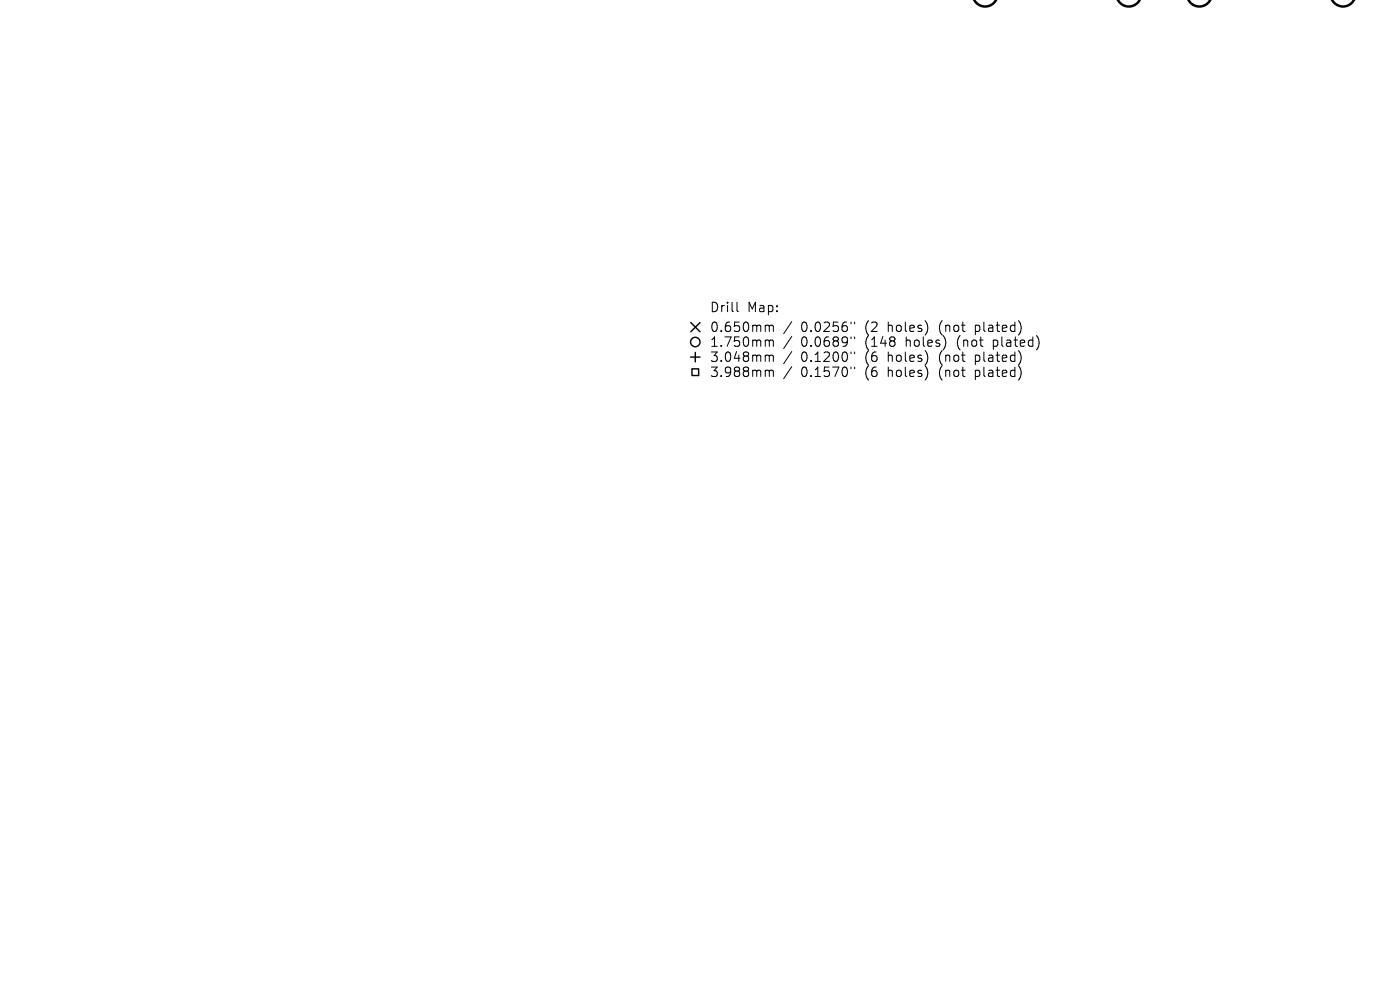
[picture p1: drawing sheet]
<svg xmlns="http://www.w3.org/2000/svg" width="297mm" height="210mm" viewBox="0 0 297 210" stroke-linecap="round" stroke-linejoin="round" font-family="sans-serif">
<defs><g id="words">
<g font-size="2.8">
<text x="150.5" y="66.5">Drill</text>
<text x="150.5" y="70.7">0.650mm</text>
<text x="158.5" y="66.5">Map:</text>
<text x="169.9" y="70.7">0.0256&quot;</text>
<text x="183.7" y="70.7">(2</text>
<text x="188.6" y="70.7">holes)</text>
<text x="199.7" y="70.7">(not</text>
<text x="207.5" y="70.7">plated)</text>
<text x="150.5" y="73.9">1.750mm</text>
<text x="150.5" y="77.1">3.048mm</text>
<text x="169.9" y="73.9">0.0689&quot;</text>
<text x="169.9" y="77.1">0.1200&quot;</text>
<text x="183.7" y="73.9">(148</text>
<text x="183.7" y="77.1">(6</text>
<text x="188.6" y="77.1">holes)</text>
<text x="192.4" y="73.9">holes)</text>
<text x="199.7" y="77.1">(not</text>
<text x="203.5" y="73.9">(not</text>
<text x="207.5" y="77.1">plated)</text>
<text x="211.3" y="73.9">plated)</text>
<text x="150.5" y="80.3">3.988mm</text>
<text x="169.9" y="80.3">0.1570&quot;</text>
<text x="183.7" y="80.3">(6</text>
<text x="188.6" y="80.3">holes)</text>
<text x="199.7" y="80.3">(not</text>
<text x="207.5" y="80.3">plated)</text>
</g>
</g></defs>
<path d="M211.3 -.1a2.62 2.62 0 0 1-2.3 1.5 2.62 2.62 0 0 1-2.3-1.4M241.8 -.1a2.62 2.62 0 0 1-2.3 1.5 2.62 2.62 0 0 1-2.4-1.4M256.8 -.1a2.62 2.62 0 0 1-2.4 1.5 2.62 2.62 0 0 1-2.3-1.4M287.3 -.1a2.62 2.62 0 0 1-2.4 1.5 2.62 2.62 0 0 1-2.3-1.4" fill="none" stroke="#000" stroke-width=".53"/>
<g fill="none" stroke="#000" stroke-width=".21">
<path d="M156.3 64.1v1.7l.3 .3M162.6 69l.5 .1 .1 .2M162.6 72.1h.3l.3 .3M162.6 75.3h.3l.3 .3M162.6 78.5l.5 .1 .1 .2M163.2 69.3l.3-.3 .5 .1 .1 1.2M163.2 69.3v1M163.2 72.4v1.1M163.2 75.6v1.1M163.2 78.8v1.1M163.2 72.4l.3-.3 .5 .1 .1 1.3M163.2 75.6l.3-.3 .5 .1 .1 1.3"/>
<path d="M163.2 78.8l.3-.3 .5 .1 .1 1.3M168 68.2l-1.7 2.6M168 71.4l-1.7 2.5M168 74.6l-1.7 2.5M168 77.8l-1.7 2.5M180.5 68.3v.4M180.5 71.5v.3M180.5 74.7v.3M180.5 77.9v.3M181.3 68.3v.4M181.3 71.5v.3M181.3 74.7v.3"/>
<path d="M181.3 77.9v.3"/>
</g>
<g fill="none" stroke="#000" stroke-width=".3">
<path d="M146.5 75.8h2M146.6 68.4l1.9 2M146.8 78.2h1.4v1.5h-1.4zM147.5 74.8v2M148.5 68.4l-1.9 2"/>
<circle cx="147.5" cy="72.6" r="1"/>
</g>
<use href="#words"/>
</svg>
